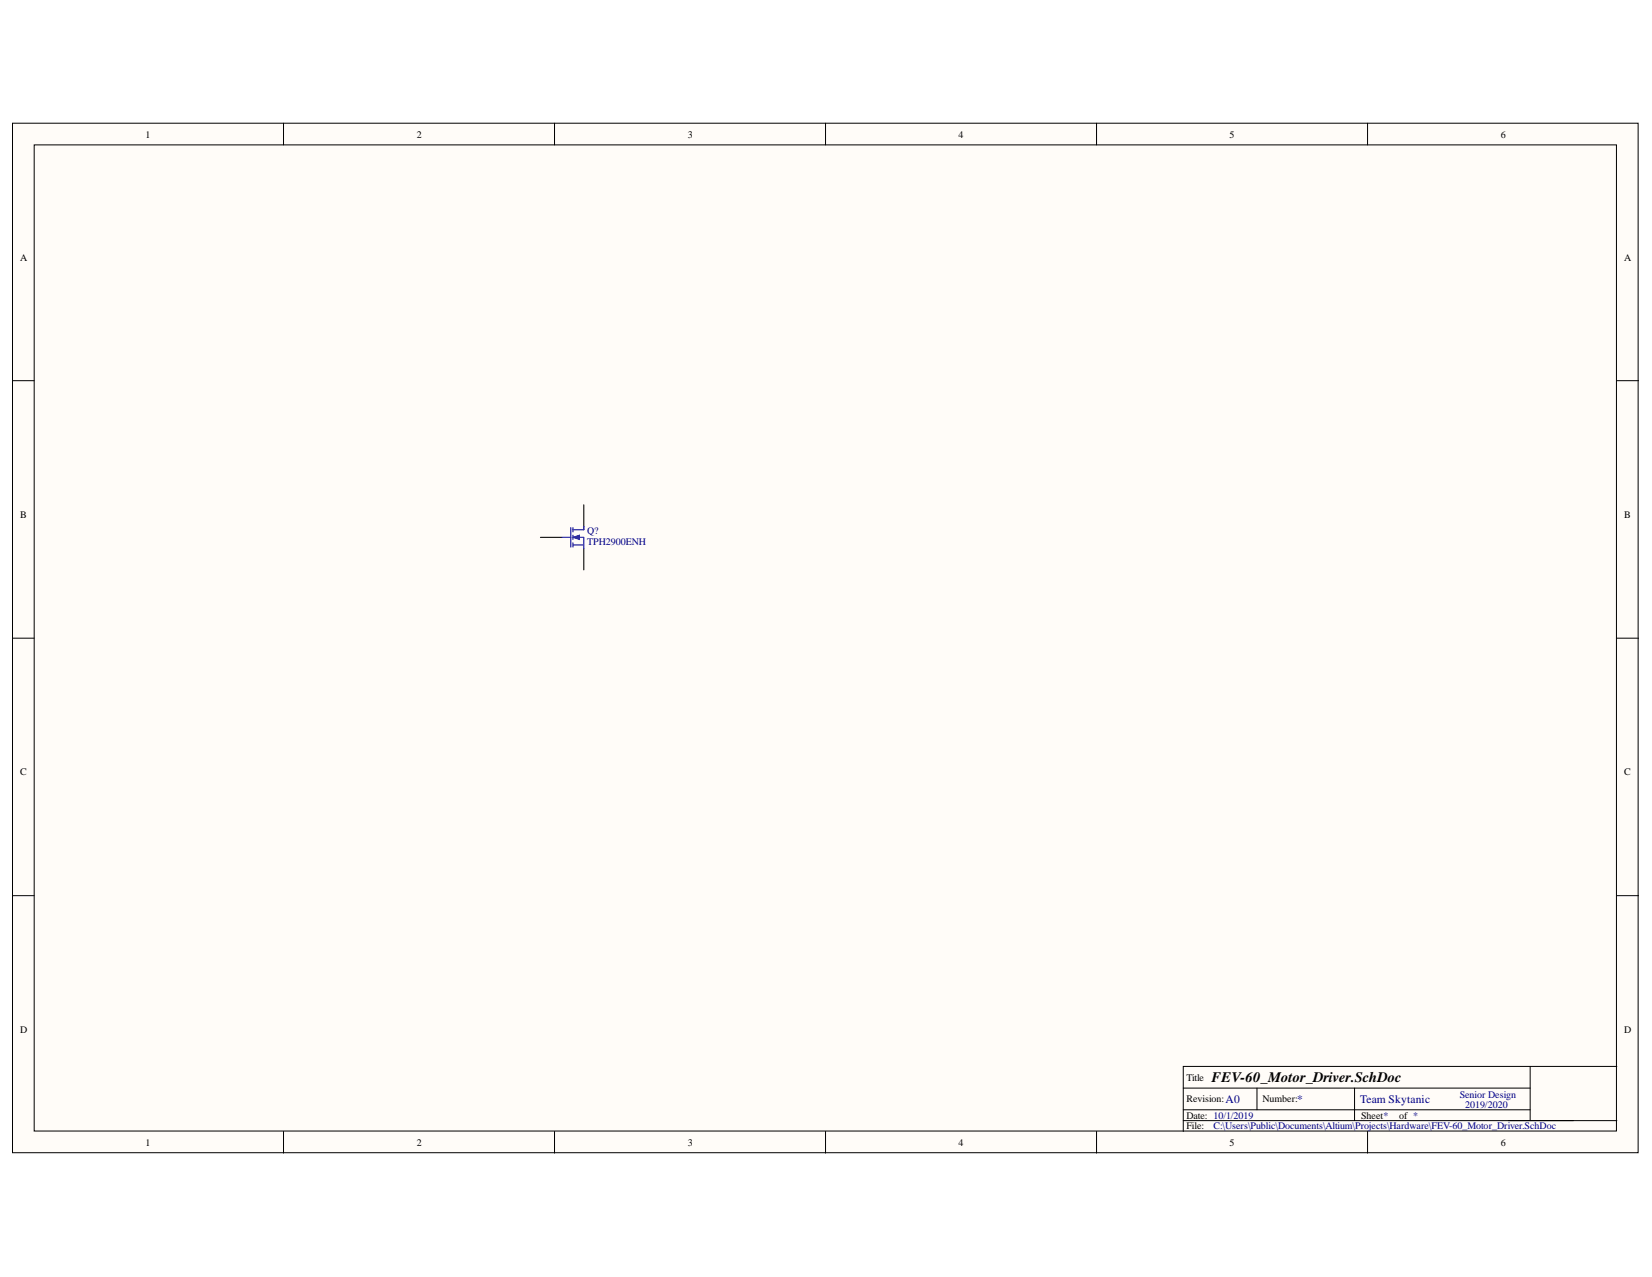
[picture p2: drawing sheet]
<svg xmlns="http://www.w3.org/2000/svg" width="279mm" height="216mm" viewBox="0 0 279 216" stroke-linecap="round" stroke-linejoin="round" font-family="sans-serif">
<defs><g id="words">
<text font-size="2.5" x="204.9" y="182.9">FEV-60_Motor_Driver.SchDoc</text>
<g font-size="1.9" fill="#000080">
<text x="207.3" y="186.5">A0</text>
<text x="219.4" y="186.5">*</text>
<text x="230" y="186.5">Team Skytanic</text>
</g>
<g font-size="1.7">
<text x="24.6" y="23.3">1</text>
<text x="70.5" y="23.3">2</text>
<text x="116.3" y="23.3">3</text>
<text x="162.1" y="23.3">4</text>
<text x="208" y="23.3">5</text>
<text x="253.8" y="23.3">6</text>
<text x="3.4" y="44.1">A</text>
<text x="274.7" y="44.1">A</text>
<text x="3.4" y="87.6">B</text>
<text x="274.7" y="87.6">B</text>
<text x="3.4" y="131.1">C</text>
<text x="274.7" y="131.1">C</text>
<text x="3.4" y="174.7">D</text>
<text x="274.7" y="174.7">D</text>
<text x="200.7" y="182.7">Title</text>
<text x="200.7" y="189.1">Date: 10/1/2019</text>
<text x="200.7" y="190.9">File:</text>
<text x="200.7" y="186.3">Revision:</text>
<text x="213.5" y="186.3">Number:</text>
<text x="230.2" y="189.1">Sheet*</text>
<text x="236.6" y="189.1">of *</text>
<text x="24.6" y="193.7">1</text>
<text x="70.5" y="193.7">2</text>
<text x="116.3" y="193.7">3</text>
<text x="162.1" y="193.7">4</text>
<text x="208" y="193.7">5</text>
<text x="253.8" y="193.7">6</text>
</g>
<g font-size="1.7" fill="#000080">
<text x="99.3" y="90.3">Q?</text>
<text x="99.3" y="92.1">TPH2900ENH</text>
<text x="246.9" y="185.7">Senior Design</text>
<text x="205.2" y="190.9">C:\Users\Public\Documents\Altium\Projects\Hardware\FEV-60_Motor_Driver.SchDoc</text>
<text x="247.8" y="187.3">2019/2020</text>
</g>
</g></defs>
<g fill="#fffcf8" stroke="#000" stroke-width=".17">
<path d="M2.1 20.8h275v174.1h-275z"/>
<path d="M5.8 24.5h267.6v166.7h-267.6z"/>
</g>
<g fill="none" stroke="#000" stroke-width=".17">
<path d="M48 20.8v3.7M93.8 20.8v3.7M139.6 20.8v3.7M185.5 20.8v3.7M231.3 20.8v3.7M2.1 64.4h3.7M273.5 64.4h3.6M2.1 107.9h3.7M273.5 107.9h3.6M2.1 151.4h3.7M273.5 151.4h3.6M48 191.3v3.7"/>
<path d="M93.8 191.3v3.7M139.6 191.3v3.7M185.5 191.3v3.7M200.1 184h58.7M200.1 189.5h73.4M200.1 187.6h58.7M212.6 184v3.6M229.1 184v5.5M231.3 191.3v3.7M258.8 180.3v9.2M273.5 180.3h-73.4v11"/>
</g>
<path d="M91.4 90.8h3.7M98.7 85.4v3.6M98.7 92.7v3.6" fill="none" stroke="#000" stroke-width=".18"/>
<path d="M95.1 90.8h1.4M96.5 89.2v3.3M96.9 89.6h1.8M96.9 90.8h1.8v1.9M96.9 92.1h1.8M96.9 89.2v.7M96.9 90.5v.7M96.9 91.8v.7" fill="none" stroke="#00f" stroke-width=".18"/>
<path d="M96.9 90.8l1.1-.3v.7z" fill="#00f"/>
<path d="M96.9 90.8l1.1-.3v.7z" fill="none" stroke="#00f" stroke-width=".17"/>
<path d="M98.7 89v.6" fill="none" stroke="#00f" stroke-width=".18"/>
<use href="#words"/>
</svg>
